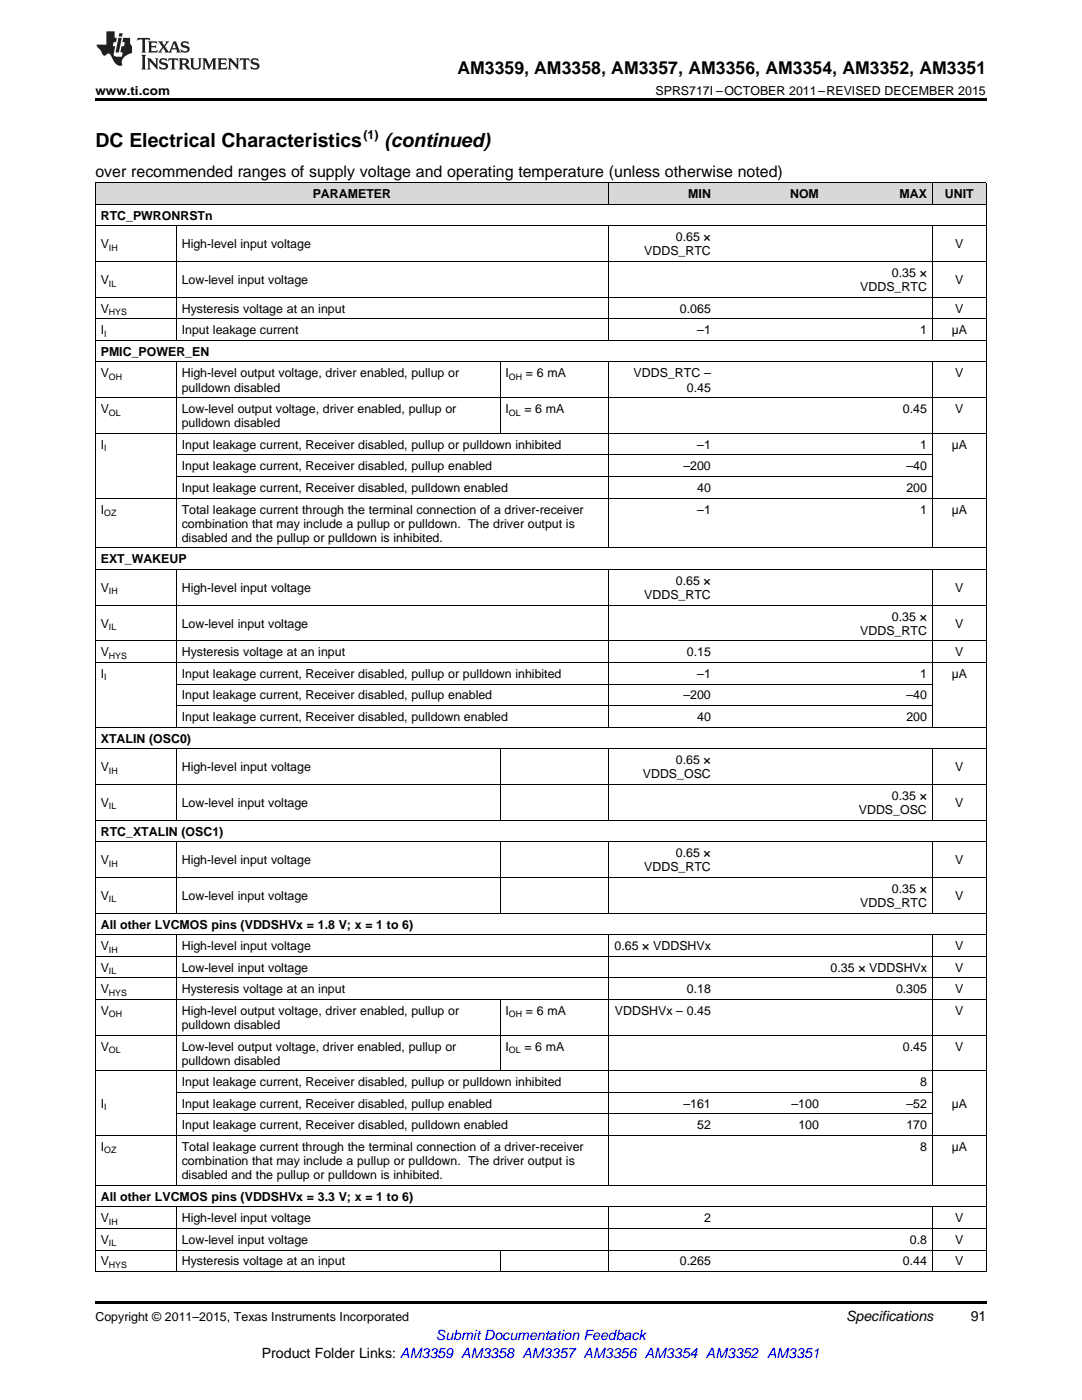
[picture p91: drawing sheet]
<svg xmlns="http://www.w3.org/2000/svg" width="216mm" height="279mm" viewBox="0 0 216 279" stroke-linecap="round" stroke-linejoin="round" font-family="sans-serif">
<defs><g id="words">
<g font-size="3.9">
<text x="19" y="29.3">DC Electrical Characteristics</text>
<text x="76.7" y="29.3">(continued)</text>
</g>
<text font-size="3.5" x="91.3" y="14.8">AM3359, AM3358, AM3357, AM3356, AM3354, AM3352, AM3351</text>
<text font-size="3.2" x="19" y="35.2">over recommended ranges of supply voltage and operating temperature (unless otherwise noted)</text>
<g font-size="2.8">
<text x="168.8" y="263.6">Specifications</text>
<text x="193.7" y="263.6">91</text>
<text x="52.2" y="270.9">Product Folder Links: AM3359 AM3358 AM3357 AM3356 AM3354 AM3352 AM3351</text>
</g>
<text font-size="2.8" fill="#00f" x="87" y="267.4">Submit Documentation Feedback</text>
<g font-size="2.5">
<text x="19" y="19">www.ti.com</text>
<text x="130.8" y="19">SPRS717I –OCTOBER 2011–REVISED DECEMBER 2015</text>
<text x="72.5" y="27.7">(1)</text>
<text x="62.4" y="39.5">PARAMETER</text>
<text x="137.3" y="39.5">MIN</text>
<text x="157.7" y="39.5">NOM</text>
<text x="179.5" y="39.5">MAX</text>
<text x="188.6" y="39.5">UNIT</text>
<text x="20.1" y="43.9">RTC_PWRONRSTn</text>
<text x="20.1" y="49.6">V</text>
<text x="36.3" y="49.6">High-level input voltage</text>
<text x="128.6" y="51">VDDS_RTC</text>
<text x="134.9" y="48.2">0.65 ×</text>
<text x="190.6" y="49.6">V</text>
<text x="20.1" y="56.7">V</text>
<text x="36.3" y="56.7">Low-level input voltage</text>
<text x="171.7" y="58.1">VDDS_RTC</text>
<text x="178" y="55.3">0.35 ×</text>
<text x="190.6" y="56.7">V</text>
<text x="20.1" y="62.4">V</text>
<text x="36.3" y="62.4">Hysteresis voltage at an input</text>
<text x="135.7" y="62.4">0.065</text>
<text x="190.6" y="62.4">V</text>
<text x="20.1" y="66.7">I</text>
<text x="20.1" y="71">PMIC_POWER_EN</text>
<text x="36.3" y="66.7">Input leakage current</text>
<text x="139.1" y="66.7">–1</text>
<text x="183.6" y="66.7">1</text>
<text x="189.9" y="66.7">µA</text>
<text x="20.1" y="75.3">V</text>
<text x="36.3" y="75.3">High-level output voltage, driver enabled, pullup or</text>
<text x="100.9" y="75.3">I</text>
<text x="105" y="75.3">= 6 mA</text>
<text x="126.4" y="75.3">VDDS_RTC –</text>
<text x="190.6" y="75.3">V</text>
<text x="20.1" y="82.4">V</text>
<text x="36.3" y="78.1">pulldown disabled</text>
<text x="36.3" y="82.4">Low-level output voltage, driver enabled, pullup or</text>
<text x="100.9" y="82.4">I</text>
<text x="104.6" y="82.4">= 6 mA</text>
<text x="137.1" y="78.1">0.45</text>
<text x="180.2" y="82.4">0.45</text>
<text x="190.6" y="82.4">V</text>
<text x="20.1" y="89.6">I</text>
<text x="36.3" y="85.3">pulldown disabled</text>
<text x="36.3" y="89.6">Input leakage current, Receiver disabled, pullup or pulldown inhibited</text>
<text x="139.1" y="89.6">–1</text>
<text x="183.6" y="89.6">1</text>
<text x="189.9" y="89.6">µA</text>
<text x="36.3" y="93.9">Input leakage current, Receiver disabled, pullup enabled</text>
<text x="136.4" y="93.9">–200</text>
<text x="180.9" y="93.9">–40</text>
<text x="36.3" y="98.2">Input leakage current, Receiver disabled, pulldown enabled</text>
<text x="139.1" y="98.2">40</text>
<text x="180.9" y="98.2">200</text>
<text x="20.1" y="102.5">I</text>
<text x="36.3" y="102.5">Total leakage current through the terminal connection of a driver-receiver</text>
<text x="36.3" y="105.3">combination that may include a pullup or pulldown. The driver output is</text>
<text x="139.1" y="102.5">–1</text>
<text x="183.6" y="102.5">1</text>
<text x="189.9" y="102.5">µA</text>
<text x="20.1" y="112.4">EXT_WAKEUP</text>
<text x="36.3" y="108.1">disabled and the pullup or pulldown is inhibited.</text>
<text x="20.1" y="118.1">V</text>
<text x="36.3" y="118.1">High-level input voltage</text>
<text x="128.6" y="119.6">VDDS_RTC</text>
<text x="134.9" y="116.7">0.65 ×</text>
<text x="190.6" y="118.1">V</text>
<text x="20.1" y="125.3">V</text>
<text x="36.3" y="125.3">Low-level input voltage</text>
<text x="178" y="123.9">0.35 ×</text>
<text x="190.6" y="125.3">V</text>
<text x="20.1" y="131">V</text>
<text x="36.3" y="131">Hysteresis voltage at an input</text>
<text x="137.1" y="131">0.15</text>
<text x="171.7" y="126.7">VDDS_RTC</text>
<text x="190.6" y="131">V</text>
<text x="20.1" y="135.3">I</text>
<text x="36.3" y="135.3">Input leakage current, Receiver disabled, pullup or pulldown inhibited</text>
<text x="139.1" y="135.3">–1</text>
<text x="183.6" y="135.3">1</text>
<text x="189.9" y="135.3">µA</text>
<text x="36.3" y="139.6">Input leakage current, Receiver disabled, pullup enabled</text>
<text x="36.3" y="143.9">Input leakage current, Receiver disabled, pulldown enabled</text>
<text x="136.4" y="139.6">–200</text>
<text x="139.1" y="143.9">40</text>
<text x="180.9" y="139.6">–40</text>
<text x="180.9" y="143.9">200</text>
<text x="20.1" y="148.2">XTALIN (OSC0)</text>
<text x="20.1" y="153.9">V</text>
<text x="36.3" y="153.9">High-level input voltage</text>
<text x="128.3" y="155.3">VDDS_OSC</text>
<text x="134.9" y="152.5">0.65 ×</text>
<text x="190.6" y="153.9">V</text>
<text x="20.1" y="161">V</text>
<text x="36.3" y="161">Low-level input voltage</text>
<text x="178" y="159.6">0.35 ×</text>
<text x="190.6" y="161">V</text>
<text x="20.1" y="166.8">RTC_XTALIN (OSC1)</text>
<text x="171.4" y="162.5">VDDS_OSC</text>
<text x="20.1" y="172.5">V</text>
<text x="36.3" y="172.5">High-level input voltage</text>
<text x="128.6" y="173.9">VDDS_RTC</text>
<text x="134.9" y="171.1">0.65 ×</text>
<text x="190.6" y="172.5">V</text>
<text x="20.1" y="179.6">V</text>
<text x="36.3" y="179.6">Low-level input voltage</text>
<text x="178" y="178.2">0.35 ×</text>
<text x="190.6" y="179.6">V</text>
<text x="20.1" y="185.3">All other LVCMOS pins (VDDSHVx = 1.8 V; x = 1 to 6)</text>
<text x="171.7" y="181">VDDS_RTC</text>
<text x="20.1" y="189.6">V</text>
<text x="36.3" y="189.6">High-level input voltage</text>
<text x="122.6" y="189.6">0.65 × VDDSHVx</text>
<text x="190.6" y="189.6">V</text>
<text x="20.1" y="193.9">V</text>
<text x="36.3" y="193.9">Low-level input voltage</text>
<text x="165.7" y="193.9">0.35 × VDDSHVx</text>
<text x="190.6" y="193.9">V</text>
<text x="20.1" y="198.2">V</text>
<text x="20.1" y="202.5">V</text>
<text x="36.3" y="198.2">Hysteresis voltage at an input</text>
<text x="36.3" y="202.5">High-level output voltage, driver enabled, pullup or</text>
<text x="100.9" y="202.5">I</text>
<text x="105" y="202.5">= 6 mA</text>
<text x="122.7" y="202.5">VDDSHVx – 0.45</text>
<text x="137.1" y="198.2">0.18</text>
<text x="178.8" y="198.2">0.305</text>
<text x="190.6" y="198.2">V</text>
<text x="190.6" y="202.5">V</text>
<text x="20.1" y="209.7">V</text>
<text x="36.3" y="205.4">pulldown disabled</text>
<text x="36.3" y="209.7">Low-level output voltage, driver enabled, pullup or</text>
<text x="100.9" y="209.7">I</text>
<text x="104.6" y="209.7">= 6 mA</text>
<text x="180.2" y="209.7">0.45</text>
<text x="190.6" y="209.7">V</text>
<text x="36.3" y="212.5">pulldown disabled</text>
<text x="20.1" y="221.1">I</text>
<text x="36.3" y="216.8">Input leakage current, Receiver disabled, pullup or pulldown inhibited</text>
<text x="36.3" y="221.1">Input leakage current, Receiver disabled, pullup enabled</text>
<text x="136.4" y="221.1">–161</text>
<text x="157.9" y="221.1">–100</text>
<text x="180.9" y="221.1">–52</text>
<text x="183.6" y="216.8">8</text>
<text x="189.9" y="221.1">µA</text>
<text x="36.3" y="225.4">Input leakage current, Receiver disabled, pulldown enabled</text>
<text x="139.1" y="225.4">52</text>
<text x="159.3" y="225.4">100</text>
<text x="180.9" y="225.4">170</text>
<text x="20.1" y="229.7">I</text>
<text x="36.3" y="229.7">Total leakage current through the terminal connection of a driver-receiver</text>
<text x="36.3" y="232.5">combination that may include a pullup or pulldown. The driver output is</text>
<text x="183.6" y="229.7">8</text>
<text x="189.9" y="229.7">µA</text>
<text x="20.1" y="239.6">All other LVCMOS pins (VDDSHVx = 3.3 V; x = 1 to 6)</text>
<text x="36.3" y="235.3">disabled and the pullup or pulldown is inhibited.</text>
<text x="20.1" y="243.9">V</text>
<text x="36.3" y="243.9">High-level input voltage</text>
<text x="140.5" y="243.9">2</text>
<text x="190.6" y="243.9">V</text>
<text x="20.1" y="248.2">V</text>
<text x="36.3" y="248.2">Low-level input voltage</text>
<text x="181.5" y="248.2">0.8</text>
<text x="190.6" y="248.2">V</text>
<text x="20.1" y="252.6">V</text>
<text x="36.3" y="252.6">Hysteresis voltage at an input</text>
<text x="135.7" y="252.6">0.265</text>
<text x="180.2" y="252.6">0.44</text>
<text x="190.6" y="252.6">V</text>
<text x="19" y="263.6">Copyright © 2011–2015, Texas Instruments Incorporated</text>
</g>
<g font-size="1.8">
<text x="21.7" y="50.1">IH</text>
<text x="21.7" y="57.2">IL</text>
<text x="21.7" y="62.9">HYS</text>
<text x="20.8" y="67.2">I</text>
<text x="21.7" y="75.8">OH</text>
<text x="101.6" y="75.8">OH</text>
<text x="21.7" y="82.9">OL</text>
<text x="101.6" y="82.9">OL</text>
<text x="20.8" y="90.1">I</text>
<text x="20.8" y="103">OZ</text>
<text x="21.7" y="118.6">IH</text>
<text x="21.7" y="125.8">IL</text>
<text x="21.7" y="131.5">HYS</text>
<text x="20.8" y="135.8">I</text>
<text x="21.7" y="154.4">IH</text>
<text x="21.7" y="161.5">IL</text>
<text x="21.7" y="173">IH</text>
<text x="21.7" y="180.1">IL</text>
<text x="21.7" y="190.1">IH</text>
<text x="21.7" y="194.4">IL</text>
<text x="21.7" y="198.7">HYS</text>
<text x="21.7" y="203">OH</text>
<text x="101.6" y="203">OH</text>
<text x="21.7" y="210.1">OL</text>
<text x="101.6" y="210.1">OL</text>
<text x="20.8" y="221.6">I</text>
<text x="20.8" y="230.2">OZ</text>
<text x="21.7" y="244.4">IH</text>
<text x="21.7" y="248.7">IL</text>
<text x="21.7" y="253">HYS</text>
</g>
</g></defs>
<g fill="#d8d8d8">
<path d="M19 36.5h16.2v4.3h-16.2z"/>
<path d="M35.2 36.5h64.6v4.3h-64.6z"/>
<path d="M99.8 36.5h21.6v4.3h-21.6z"/>
<path d="M121.4 36.5h21.5v4.3h-21.5z"/>
<path d="M142.9 36.5h21.6v4.3h-21.6z"/>
<path d="M164.5 36.5h21.6v4.3h-21.6z"/>
<path d="M186.1 36.5h10.7v4.3h-10.7z"/>
</g>
<path d="M19 19.5h177.8v.5h-177.8zM19 259.7h177.8v.5h-177.8z" fill="#000"/>
<g fill="none" stroke="#000" stroke-width=".2">
<path d="M19 36.5h177.8M19.1 36.5v217.3M121.3 36.5v4.3M186 36.5v4.3M196.8 36.5v217.3M19 59.3h177.8M19 52.2h177.8M19 45.1h177.8M19 40.8h177.8M35.2 45.1v22.9M121.3 45.1v22.9M186 45.1v22.9"/>
<path d="M19 79.4h177.8M19 72.2h177.8M19 67.9h177.8M19 63.6h177.8M35.2 72.3v37.1M99.8 72.3v14.2M121.3 72.3v37.1M186 72.3v37.1M19 99.4h177.8M19 86.5h177.8M35.2 95.1h150.8M35.2 90.8h150.8"/>
<path d="M19 113.6h177.8M19 109.3h177.8M35.2 113.7v31.5M121.3 113.7v31.5M186 113.7v31.5M19 132.2h177.8M19 127.9h177.8M19 120.8h177.8M35.2 136.5h150.8M19 156.5h177.8M19 149.4h177.8M19 145.1h177.8"/>
<path d="M35.2 149.5v14.2M35.2 140.8h150.8M99.8 149.5v14.2M121.3 149.5v14.2M186 149.5v14.2M19 175.1h177.8M19 168h177.8M19 163.7h177.8M35.2 168v14.3M99.8 168v14.3M121.3 168v14.3M186 168v14.3"/>
<path d="M19 199.4h177.8M19 195.1h177.8M19 190.8h177.8M19 186.5h177.8M19 182.2h177.8M35.2 186.6v50M99.8 199.5v14.2M121.3 186.6v50M186 186.6v50M19 213.7h177.8M19 206.6h177.8M35.2 218h150.8"/>
<path d="M19 236.6h177.8M19 226.6h177.8M35.2 222.3h150.8M19 253.8h177.8M19 249.5h177.8M19 245.2h177.8M19 240.9h177.8M35.2 240.9v12.9M99.8 249.5v4.3M121.3 240.9v12.9M186 240.9v12.9"/>
</g>
<g fill="#231f20">
<path d="M27.5 7.6l-.1 .5 .4-.2h.6v.1v2.1l-.2 .4h1l-.3-.4v-2.1l.1-.1h.5l.5 .2-.2-.5zM29.5 8.3l.2 .3v1.5l-.2 .4h1.8l.2-.6a1.04 1.04 0 0 1-1.3 .2v-.7h.6l.3 .2v-.6l-.3 .2h-.6v-.6l.8-.1 .4 .3-.2-.5zM31.5 8.3l.9 1.1-.9 1.1h.8l-.2-.2 .5-.7 .4 .7-.2 .2h1.5l-.1-.2 .1-.4h.9l.1 .4-.2 .2h1l-.3-.3-.7-1.9h-.5l-.9 2-.8-1 .9-1h-.8l.1 .3-.3 .5-.4-.6 .2-.2zM34.7 8.6l.4 1h-.7zM36.3 8.4a.63 .63 0 0 0-.2 .7 .63 .63 0 0 0 .6 .4l.6 .2 .1 .2a.75 .75 0 0 1-.7 .4 .75 .75 0 0 1-.6-.5l.1 .7 .1-.1a1.11 1.11 0 0 0 1.5-.6 1.13 1.13 0 0 0-1.2-.8l-.1-.4a1.04 1.04 0 0 1 1.2 .2l-.2-.5-.1 .1-.5-.2zM28.2 10.9l.2 .4v2.2l-.2 .4h1l-.3-.4v-2.2l.3-.4zM29.3 11.6l.3 .4v1.5l-.3 .4h.8l-.2-.4v-1.3l1.5 1.7v-1.9l.2-.4h-.7l.2 .4v.9l-1.1-1.3zM32 11.8a.62 .62 0 0 0-.2 .7 .62 .62 0 0 0 .6 .4l.6 .1 .1 .3a.76 .76 0 0 1-.7 .3 .76 .76 0 0 1-.6-.4l.1 .7 .1-.1a1.11 1.11 0 0 0 1.5-.6 1.13 1.13 0 0 0-1.2-.8l-.1-.4a1.04 1.04 0 0 1 1.2 .2l-.2-.6-.1 .1-.5-.1zM33.7 11.6l-.2 .6a.61 .61 0 0 1 .8-.3v1.6l-.2 .4h.9l-.2-.4v-1.6a.63 .63 0 0 1 .8 .3l-.2-.6zM35.6 11.6l.3 .4v1.5l-.3 .4h1l-.2-.2v-.8l.5 .2a.76 .76 0 0 0 1.2 .7l-1-1a.58 .58 0 0 0 .6-.5 .58 .58 0 0 0-.5-.6zM36.4 11.9h.1a.45 .45 0 0 1 .5 .1 .45 .45 0 0 1 .1 .5l-.7 .2zM37.9 11.6l.2 .2a2.17 2.17 0 0 0 .3 1.9 .99 .99 0 0 0 1.6-.6v-1.1l.2-.4h-.7l.2 .2a1.92 1.92 0 0 1-.2 1.8 .6 .6 0 0 1-.9-.5v-1.1l.2-.4zM40.4 11.6l.2 .4v1.5l-.2 .4h.7l-.2-.4v-1.4l.8 1.8 .8-1.8v1.4l-.2 .4h.9l-.2-.4v-1.5l.2-.4h-.8l-.6 1.5-.6-1.5zM43.4 11.6l.2 .4v1.5l-.2 .4h1.8l.2-.6a1.04 1.04 0 0 1-1.3 .1v-.6h.5l.4 .2v-.6l-.4 .2h-.5v-.7h.8l.3 .3-.1-.6zM45.5 11.6l.2 .4v1.5l-.2 .4h.7l-.2-.4v-1.3l1.5 1.7v-1.9l.2-.4h-.7l.2 .4v.9l-1.1-1.3zM47.9 11.6l-.1 .6a.61 .61 0 0 1 .8-.3v1.6l-.3 .4h1l-.3-.4 .1-1.6a.63 .63 0 0 1 .7 .3l-.1-.6zM50.2 11.8a.62 .62 0 0 0-.2 .7 .62 .62 0 0 0 .6 .4l.6 .1 .2 .3a.76 .76 0 0 1-.8 .3 .76 .76 0 0 1-.6-.4l.1 .7 .2-.1a1.11 1.11 0 0 0 1.5-.6 1.13 1.13 0 0 0-1.3-.8l-.1-.4a1.04 1.04 0 0 1 1.2 .2l-.1-.6-.2 .1-.5-.1z"/>
<path d="M21.2 6.3v2.6h-1.9l.1 .4 .7 .9a.91 .91 0 0 0 1 .8 .56 .56 0 0 1 .5-.3 .56 .56 0 0 1 .5 .3l.4 .8a1.53 1.53 0 0 0 1.9 1.2 1.54 1.54 0 0 1 1-2.1l.9-.3v-1.4a1.52 1.52 0 0 1-.3-1.6h-1.4l-.2 .8h.5l-.2 .8h-.4l-.2 1v.2l.4 .1-.2 .8a1.93 1.93 0 0 1-1.6-.3l.3-1.8h-.5l.2-.8h.4l.2-.8h-.4v-1.3zM23.6 7.6l-.6 2.9h.7l.6-2.9zM23.8 6.6l-.1 .7h.6l.2-.7z"/>
</g>
<use href="#words"/>
</svg>
